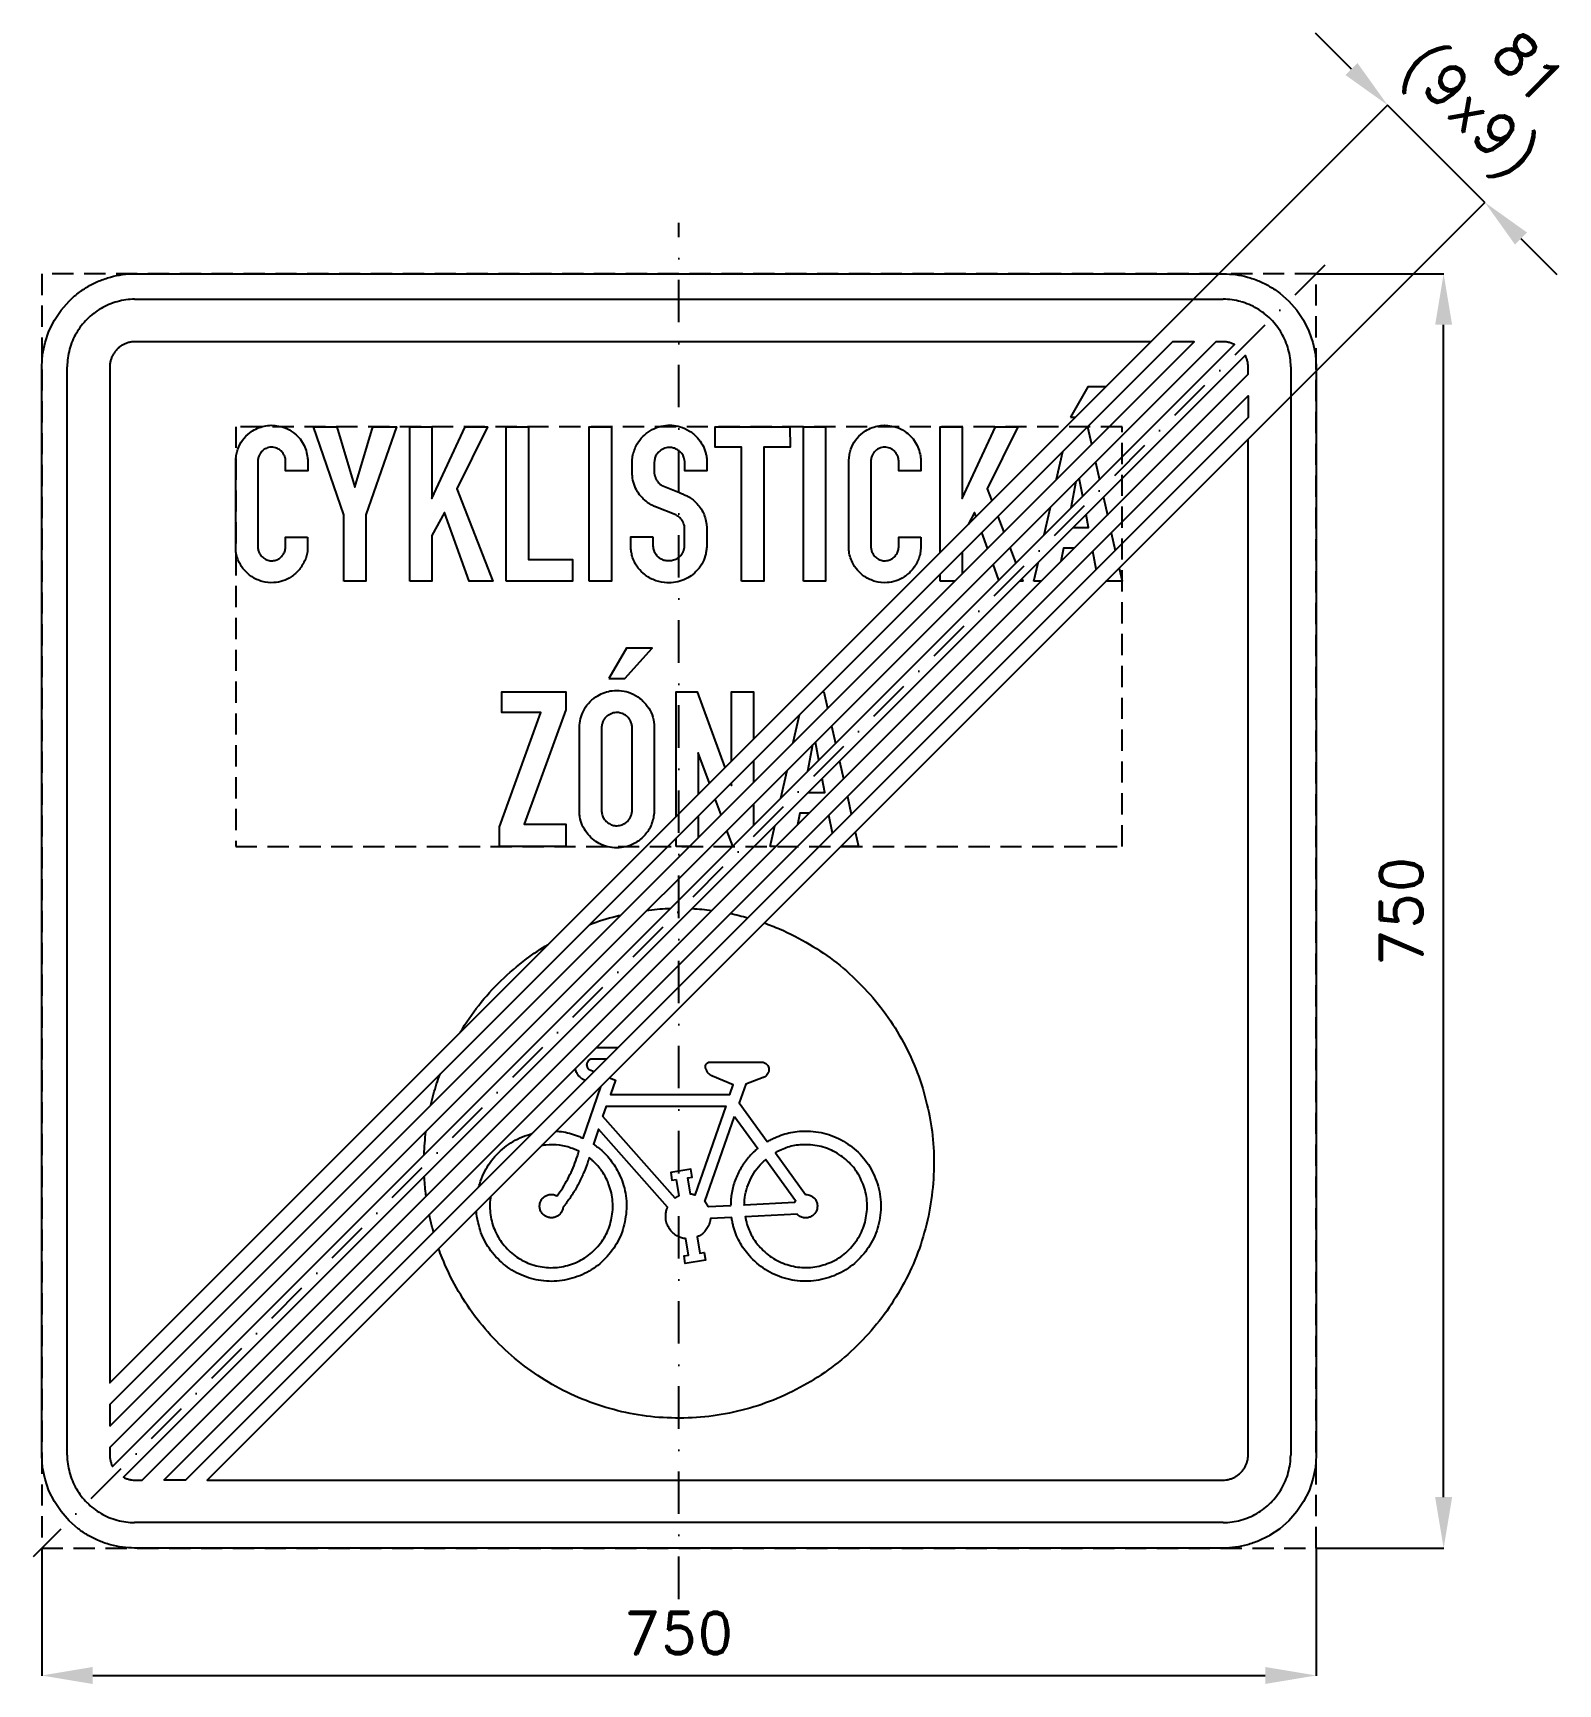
# Model space of a CAD drawing. Header units: millimetres. Extents: x -380 to 517, y -455 to 517.
import ezdxf

# ---------------------------------------------------------------- set-up
doc = ezdxf.new("R2010")
doc.units = ezdxf.units.MM
doc.header["$LTSCALE"] = 5
doc.linetypes.add('ČERCHOVANÁX2', pattern=[2, 1, -0.5, 0, -0.5])
doc.linetypes.add('ČÁRKOVANÁX2', pattern=[1.5, 1, -0.5])
doc.layers.add('Kóty', color=2, linetype='Continuous')
doc.layers.add('Značka', color=7, linetype='Continuous')
doc.styles.get("Standard").update_dxf_attribs({"font": 'romand.shx', "height": 25})
doc.dimstyles.get("Standard").update_dxf_attribs({"dimtxt": 25, "dimasz": 30, "dimexe": 0.18, "dimexo": 0.0625, "dimgap": 12.5, "dimtad": 1, "dimdec": 0, "dimzin": 0, "dimdsep": 46, "dimtxsty": 'Standard', "dimcen": 0.09, "dimadec": 0, "dimazin": 0, "dimtfac": 1, "dimtdec": 0, "dimtofl": 0, "dimtmove": 0, "dimatfit": 3, "dimfxl": 1, "dimtolj": 1, "dimtzin": 0, "dimarcsym": 0})

msp = doc.modelspace()

# ---------------------------------------------------------------- texts
at = {"layer": 'Kóty', "insert": (460.98, 553.24), "char_height": 25, "attachment_point": 1, "rotation": 315.08199}
msp.add_mtext_dynamic_manual_height_columns('\\pi46.30769;81\\P\\pi15.35531;(9x9)', width=125.9487, gutter_width=125, heights=[0], dxfattribs=at)

# ---------------------------------------------------------------- blocks, each defined once
blk = doc.blocks.new('*D0')
at = {"layer": 'Defpoints', "color": 0, "transparency": 16777216}
for p in [(-375, -375), (375, -375), (375, -450)]:
    blk.add_point(p, dxfattribs=at)
at = {"layer": 'Kóty', "color": 0, "lineweight": -2, "transparency": 16777216}
for p, q in [((-375, -375.0625), (-375, -450.18)), ((375, -375.0625), (375, -450.18)), ((-345, -450), (345, -450))]:
    blk.add_line(p, q, dxfattribs=at)
at = {"layer": 'Kóty', "color": 0, "transparency": 16777216}
for points in [[(-345, -445), (-345, -455), (-375, -450)], [(345, -445), (345, -455), (375, -450)]]:
    blk.add_solid(points, dxfattribs=at)
at = {"layer": 'Kóty', "color": 0, "transparency": 16777216, "insert": (0, -425), "char_height": 25, "attachment_point": 5}
blk.add_mtext('\\A1;750', dxfattribs=at)
blk = doc.blocks.new('*D1')
at = {"layer": 'Defpoints', "color": 0, "transparency": 16777216}
for p in [(375, 375), (450, 375), (375, -375)]:
    blk.add_point(p, dxfattribs=at)
at = {"layer": 'Kóty', "color": 0, "lineweight": -2, "transparency": 16777216}
for p, q in [((375.0625, 375), (450.18, 375)), ((450, -345), (450, 345)), ((375.0625, -375), (450.18, -375))]:
    blk.add_line(p, q, dxfattribs=at)
at = {"layer": 'Kóty', "color": 0, "transparency": 16777216}
for points in [[(445, 345), (455, 345), (450, 375)], [(445, -345), (455, -345), (450, -375)]]:
    blk.add_solid(points, dxfattribs=at)
at = {"layer": 'Kóty', "color": 0, "transparency": 16777216, "insert": (425, 0), "char_height": 25, "attachment_point": 5, "rotation": 90}
blk.add_mtext('\\A1;750', dxfattribs=at)

# ---------------------------------------------------------------- dimensions: what is measured, and where the dimension line sits
at = {"layer": 'Kóty'}
dim = msp.add_linear_dim(base=(450, 375), p1=(375, -375), p2=(375, 375), angle=90, dimstyle='Standard', dxfattribs=at)
dim.commit()
dim.dimension.update_dxf_attribs({"geometry": '*D1', "text_midpoint": (425, 0)})
dim = msp.add_linear_dim(base=(375, -450), p1=(-375, -375), p2=(375, -375), dimstyle='Standard', dxfattribs=at)
dim.commit()
dim.dimension.update_dxf_attribs({"geometry": '*D0', "text_midpoint": (0, -425)})

# ---------------------------------------------------------------- linework, layer by layer
at = {"layer": 'Kóty'}
for p, q in [((395.78, 495.49), (374.57, 516.7)), ((270.8, 328.07), (417.12, 474.4)), ((328.07, 270.8), (474.4, 417.12)), ((495.49, 395.78), (516.7, 374.57))]:
    msp.add_line(p, q, dxfattribs=at)
msp.add_lwpolyline([(474.27, 417), (417, 474.27)], dxfattribs=at)
for points in [[(399.32, 499.02), (392.25, 491.95), (417, 474.27)], [(499.02, 399.32), (491.95, 392.25), (474.27, 417)]]:
    msp.add_solid(points, dxfattribs=at)
at = {"layer": 'Značka', "color": 6, "linetype": 'ČERCHOVANÁX2', "ltscale": 5}
msp.add_line((380.17, 380.11), (-380.11, -380.17), dxfattribs=at)
at = {"layer": 'Značka', "color": 3}
for p, q in [((-320.31, 360), (-320.16, 360)), ((-320.16, 360), (-320, 360)), ((-320, 360), (320, 360)), ((320, 360), (320.16, 360)), ((320.16, 360), (320.31, 360)), ((-360, 320.16), (-360, 320.31)), ((-360, 320), (-360, 320.16)), ((-360, -320), (-360, 320)), ((360, 320.31), (360, 320.16)), ((360, 320.16), (360, 320)), ((360, 320), (360, -320)), ((-360, -320.16), (-360, -320)), ((-360, -320.31), (-360, -320.16)), ((360, -320), (360, -320.16)), ((360, -320.16), (360, -320.31)), ((-320.16, -360), (-320.31, -360)), ((-320, -360), (-320.16, -360)), ((320, -360), (-320, -360)), ((320.16, -360), (320, -360)), ((320.31, -360), (320.16, -360))]:
    msp.add_line(p, q, dxfattribs=at)
at = {"layer": 'Značka', "color": 6, "linetype": 'ČERCHOVANÁX2', "ltscale": 5}
msp.add_lwpolyline([(0, -405), (0, 405)], dxfattribs=at)
at = {"layer": 'Značka', "color": 3}
for points in [[(-320, -375), (-320.22, -375), (-320.43, -375, -0.032177), (-327.53, -374.5, -0.035432), (-334.51, -373.05, -0.036231), (-341.26, -370.77, -0.034387), (-347.62, -367.56, -0.03373), (-353.55, -363.61), (-358.89, -358.89), (-363.61, -353.55), (-367.56, -347.62), (-370.75, -341.26), (-373.05, -334.51), (-374.52, -327.53), (-375, -320.43), (-375, -320.22), (-375, -320), (-375, 320), (-375, 320.22), (-375, 320.43), (-374.5, 327.53), (-373.05, 334.51), (-370.77, 341.26), (-367.56, 347.62), (-363.61, 353.55), (-358.89, 358.89, -0.03416), (-353.55, 363.61, -0.034204), (-347.62, 367.56, -0.03407), (-341.26, 370.75, -0.033398), (-334.51, 373.05, -0.034117), (-327.53, 374.53, -0.036743), (-320.43, 375), (-320.22, 375), (-320, 375), (320, 375), (320.22, 375), (320.43, 375, -0.032185), (327.53, 374.5, -0.035434), (334.51, 373.05, -0.036239), (341.26, 370.77, -0.034384), (347.62, 367.56, -0.033737), (353.55, 363.61), (358.89, 358.89), (363.61, 353.55), (367.56, 347.62), (370.75, 341.26), (373.05, 334.51), (374.52, 327.53), (375, 320.43), (375, 320.22), (375, 320), (375, -320), (375, -320.22), (375, -320.43), (374.5, -327.53), (373.05, -334.51), (370.77, -341.26), (367.56, -347.62), (363.61, -353.55), (358.89, -358.89), (353.55, -363.61), (347.62, -367.56, -0.034074), (341.26, -370.75, -0.033398), (334.51, -373.05, -0.034121), (327.53, -374.52, -0.036746), (320.43, -375), (320.22, -375), (320, -375), (-320, -375)], [(-218.53, 219.96), (-218.53, 213.66), (-218.52, 213.36), (-218.52, 213.05, -0.058395), (-218.92, 209.83, -0.04352), (-219.97, 206.71, -0.074594), (-223.33, 201.03, -0.081624), (-228.23, 196.66, -0.069971), (-233.04, 194.25, -0.069174), (-238.33, 193.24, -0.086255), (-245.26, 193.92, -0.086656), (-251.55, 196.88, -0.070136), (-255.72, 200.51, -0.067916), (-258.73, 205.13, -0.047371), (-260.1, 208.62, -0.050891), (-260.76, 212.29), (-260.79, 212.74), (-260.82, 213.19), (-260.82, 265.1), (-260.8, 265.39), (-260.78, 265.68, -0.02564), (-260.36, 268.77, -0.037676), (-259.55, 271.8, -0.07824), (-256.84, 277.11, -0.077449), (-252.62, 281.37, -0.055464), (-249.05, 283.63, -0.051639), (-245.09, 285.08, -0.050433), (-240.94, 285.77, -0.052933), (-236.74, 285.6, -0.06598), (-231.65, 284.24, -0.064102), (-227.06, 281.63, -0.055946), (-223.7, 278.62, -0.058597), (-221.13, 274.94, -0.054984), (-219.41, 270.94, -0.050286), (-218.58, 266.68), (-218.53, 266.2), (-218.48, 265.72), (-218.48, 259.03), (-231.48, 259.03), (-231.48, 265.14), (-231.5, 265.52, 0.010744), (-231.54, 265.89, 0.065469), (-232.02, 267.68, 0.058071), (-232.93, 269.31, 0.075686), (-234.6, 271.14, 0.08205), (-236.75, 272.36, 0.103145), (-239.88, 272.94, 0.106124), (-242.98, 272.21, 0.080076), (-244.95, 270.98, 0.074147), (-246.44, 269.23, 0.056539), (-247.28, 267.57, 0.053196), (-247.74, 265.78, 0.007479), (-247.79, 265.43), (-247.84, 265.08), (-247.84, 214.41), (-247.82, 214.1), (-247.8, 213.79, 0.059865), (-247.38, 211.78, 0.064006), (-246.48, 209.93, 0.083803), (-244.77, 207.93, 0.087799), (-242.49, 206.63, 0.089764), (-239.87, 206.09, 0.089114), (-237.23, 206.48, 0.078265), (-235.12, 207.5, 0.073524), (-233.41, 209.11, 0.068922), (-232.2, 211.04, 0.069944), (-231.56, 213.21, 0.008136), (-231.51, 213.55), (-231.47, 213.88), (-231.47, 219.96), (-218.53, 219.96)], [(-15.35, 220.1), (-15.35, 215.2), (-15.34, 214.96), (-15.32, 214.73, 0.067839), (-14.76, 212.09, 0.080268), (-13.46, 209.73, 0.070822), (-11.91, 208.1, 0.06848), (-10, 206.96, 0.072225), (-7.58, 206.27, 0.059819), (-5.03, 206.23, 0.062313), (-2.5, 206.74, 0.080555), (-0.24, 207.92, 0.082217), (1.59, 209.74, 0.072872), (2.79, 212.04, 0.024106), (3.05, 212.84, 0.024244), (3.24, 213.66, 0.007534), (3.29, 214.01), (3.34, 214.35), (3.34, 225), (3.34, 225.39, 0.012192), (3.32, 225.77, 0.0575), (3.03, 227.32, 0.041293), (2.43, 228.79, 0.041758), (1.61, 230.21, 0.055544), (0.54, 231.44, 0.037058), (-0.28, 232.11, 0.031309), (-1.18, 232.67, 0.008655), (-1.55, 232.86), (-1.93, 233.04), (-13.81, 237.83), (-14.09, 237.94), (-14.38, 238.05, -0.037025), (-16.49, 239.09, -0.028658), (-18.47, 240.41, -0.04762), (-21.72, 243.27, -0.053381), (-24.34, 246.73, -0.061657), (-26.44, 251.17, -0.062525), (-27.4, 255.96), (-27.43, 256.35), (-27.47, 256.74), (-27.47, 264.52), (-27.46, 265.16, -0.007998), (-27.44, 265.8, -0.052118), (-26.89, 269.2, -0.041817), (-25.71, 272.48, -0.059291), (-23.04, 277.12, -0.064888), (-19.32, 280.95, -0.070469), (-14.47, 284, -0.069026), (-8.95, 285.6, -0.059157), (-4.11, 285.86, -0.059494), (0.65, 284.99, -0.073684), (6.26, 282.43, -0.072354), (10.92, 278.36, -0.05872), (13.8, 274.35, -0.059705), (15.65, 269.8, -0.025327), (16.13, 267.83, -0.025631), (16.4, 265.82), (16.44, 265.38), (16.47, 264.94), (16.47, 259.03), (3.46, 259.03), (3.46, 263.95), (3.44, 264.2), (3.41, 264.46, 0.026949), (3.15, 266.04, 0.049636), (2.65, 267.55, 0.084181), (1.34, 269.62, 0.070669), (-0.55, 271.22, 0.066962), (-2.69, 272.28, 0.070667), (-5.02, 272.72, 0.096873), (-8.34, 272.32, 0.097771), (-11.3, 270.68, 0.080392), (-13.1, 268.75, 0.0883), (-14.16, 266.39, 0.027244), (-14.35, 265.5, 0.01392), (-14.47, 264.59), (-14.5, 264.32), (-14.53, 264.04), (-14.53, 258.18), (-14.51, 257.95), (-14.49, 257.72, 0.04356), (-14.16, 255.96, 0.048674), (-13.52, 254.28, 0.04846), (-12.67, 252.83, 0.049306), (-11.55, 251.57, 0.030235), (-10.83, 250.95, 0.034762), (-10.04, 250.44, 0.009664), (-9.76, 250.28), (-9.46, 250.14), (0.39, 246.18), (0.71, 246.03), (1.02, 245.89, 0.007022), (3.15, 244.97, -0.023412), (5.24, 243.99, -0.04641), (7.82, 242.34, -0.037082), (10.12, 240.26, -0.042541), (12.53, 237.36, -0.047681), (14.38, 234.1, -0.047349), (15.67, 230.49, -0.041078), (16.31, 226.71), (16.34, 226.41), (16.37, 226.11), (16.37, 214.56), (16.34, 214.31), (16.32, 214.07, -0.015256), (16, 211.51, -0.028871), (15.46, 208.99, -0.069935), (13.38, 204.02, -0.066409), (10.03, 199.75, -0.060061), (6.21, 196.62, -0.058509), (1.78, 194.47, -0.060313), (-3.28, 193.26, -0.058899), (-8.5, 193.27, -0.077487), (-15.19, 194.98, -0.082892), (-21.01, 198.7, -0.070865), (-24.81, 202.95, -0.07271), (-27.24, 208.05, -0.034908), (-27.96, 210.86, -0.026616), (-28.34, 213.73), (-28.36, 214.02), (-28.39, 214.32), (-28.39, 220.1), (-15.35, 220.1)], [(142.25, 219.96), (142.25, 213.66), (142.26, 213.36), (142.26, 213.05, -0.058395), (141.86, 209.83, -0.04352), (140.81, 206.71, -0.074594), (137.45, 201.03, -0.081624), (132.54, 196.66, -0.069971), (127.74, 194.25, -0.069174), (122.45, 193.24, -0.086255), (115.52, 193.92, -0.086656), (109.22, 196.88, -0.070136), (105.06, 200.51, -0.067916), (102.05, 205.13, -0.047371), (100.68, 208.62, -0.050891), (100.02, 212.29), (99.98, 212.74), (99.95, 213.19), (99.95, 265.1), (99.98, 265.39), (100, 265.68, -0.02564), (100.42, 268.77, -0.037676), (101.22, 271.8, -0.07824), (103.94, 277.11, -0.077449), (108.15, 281.37, -0.055464), (111.73, 283.63, -0.051639), (115.69, 285.08, -0.050433), (119.84, 285.77, -0.052933), (124.04, 285.6, -0.06598), (129.13, 284.24, -0.064102), (133.72, 281.63, -0.055946), (137.07, 278.62, -0.058597), (139.65, 274.94, -0.054984), (141.36, 270.94, -0.050286), (142.2, 266.68), (142.25, 266.2), (142.3, 265.72), (142.3, 259.03), (129.3, 259.03), (129.3, 265.14), (129.27, 265.52, 0.010744), (129.23, 265.89, 0.065469), (128.76, 267.68, 0.058071), (127.85, 269.31, 0.075686), (126.18, 271.14, 0.08205), (124.03, 272.36, 0.103145), (120.89, 272.94, 0.106124), (117.79, 272.21, 0.080076), (115.83, 270.98, 0.074147), (114.33, 269.23, 0.056539), (113.49, 267.57, 0.053196), (113.03, 265.78, 0.007479), (112.98, 265.43), (112.94, 265.08), (112.94, 214.41), (112.96, 214.1), (112.98, 213.79, 0.059865), (113.39, 211.78, 0.064006), (114.3, 209.93, 0.083803), (116.01, 207.93, 0.087799), (118.29, 206.63, 0.089764), (120.91, 206.09, 0.089114), (123.55, 206.48, 0.078265), (125.65, 207.5, 0.073524), (127.37, 209.11, 0.068922), (128.58, 211.04, 0.069944), (129.22, 213.21, 0.008136), (129.27, 213.55), (129.31, 213.88), (129.31, 219.96), (142.25, 219.96)], [(-58.59, 108.61), (-58.56, 108.98), (-58.53, 109.36, -0.051733), (-57.62, 114.16, -0.060089), (-55.67, 118.65, -0.071623), (-52.29, 123.2, -0.067964), (-47.79, 126.66, -0.054468), (-43.69, 128.6, -0.054174), (-39.27, 129.61, -0.065511), (-33.71, 129.63, -0.06822), (-28.35, 128.2, -0.076783), (-22.94, 125.07, -0.070462), (-18.62, 120.46, -0.068132), (-15.76, 115.33, -0.084708), (-14.57, 109.69), (-14.55, 109.31), (-14.54, 108.93), (-14.54, 58.41), (-14.57, 58), (-14.61, 57.59, -0.037757), (-15.3, 53.71, -0.046576), (-16.63, 49.98, -0.086539), (-20.57, 44.02, -0.087936), (-26.3, 39.73, -0.067419), (-31.25, 37.79, -0.062799), (-36.53, 37.18, -0.062156), (-41.89, 37.77, -0.066089), (-46.9, 39.69, -0.060309), (-50.91, 42.4, -0.055632), (-54.22, 45.99, -0.060039), (-56.87, 50.45, -0.070804), (-58.27, 55.38, -0.015083), (-58.43, 56.61, -0.007369), (-58.54, 57.85), (-58.56, 58.19), (-58.59, 58.52), (-58.59, 108.61)], [(-45.56, 107.91), (-45.56, 59.21), (-45.54, 58.89), (-45.5, 58.57, 0.058221), (-44.95, 56.05, 0.076978), (-43.74, 53.76, 0.089876), (-41.76, 51.75, 0.086069), (-39.2, 50.53, 0.08551), (-36.38, 50.14, 0.083498), (-33.6, 50.69, 0.074202), (-31.34, 51.87, 0.073683), (-29.52, 53.64, 0.055029), (-28.5, 55.25, 0.05284), (-27.85, 57.03, 0.024347), (-27.67, 57.83, 0.028182), (-27.58, 58.64, 0.00831), (-27.57, 58.93), (-27.56, 59.23), (-27.56, 108.04), (-27.59, 108.38), (-27.62, 108.71, 0.056566), (-28.08, 110.79, 0.065536), (-29.03, 112.71, 0.089016), (-30.94, 114.82, 0.083857), (-33.48, 116.17, 0.086281), (-36.4, 116.74, 0.086475), (-39.33, 116.29, 0.07759), (-41.71, 115.15, 0.081786), (-43.61, 113.35, 0.055709), (-44.58, 111.81, 0.047237), (-45.21, 110.11, 0.022196), (-45.41, 109.29, 0.025938), (-45.52, 108.46), (-45.55, 108.18), (-45.56, 107.91)]]:
    msp.add_lwpolyline(points, format="xyb", dxfattribs=at)
at = {"layer": 'Značka', "color": 6, "linetype": 'ČÁRKOVANÁX2', "ltscale": 2.5}
for points in [[(-375, -375), (375, -375), (375, 375), (-375, 375)], [(-260.82, 38), (260.82, 38), (260.82, 285), (-260.82, 285)]]:
    msp.add_lwpolyline(points, close=True, dxfattribs=at)
at = {"layer": 'Značka', "color": 3}
for points in [[(-335, -320.12, 0.032177), (-334.86, -322.05, 0.035441), (-334.47, -323.96, 0.036268), (-333.85, -325.8, 0.022361), (-333.3, -326.94), (326.94, 333.3, 0.022081), (325.8, 333.84, 0.033375), (323.96, 334.47, 0.034152), (322.05, 334.87, 0.036782), (320.12, 335), (320.06, 335), (320, 335), (315.91, 335), (-335, -315.91), (-335, -320), (-335, -320.06)], [(-320.06, 335), (-320.12, 335), (-322.05, 334.86, 0.035395), (-323.96, 334.47, 0.036252), (-325.8, 333.85, 0.034424), (-327.53, 332.97, 0.033719), (-329.15, 331.89, 0.034079), (-330.61, 330.61, 0.034203), (-331.89, 329.15, 0.03424), (-332.97, 327.53, 0.034036), (-333.84, 325.8, 0.033414), (-334.47, 323.96, 0.034135), (-334.87, 322.05, 0.036746), (-335, 320.12), (-335, 320.06), (-335, 320), (-335, -277.72), (277.72, 335), (-320, 335)], [(335, 320.12, 0.032207), (334.86, 322.05, 0.035399), (334.47, 323.96, 0.036246), (333.85, 325.8, 0.022358), (333.3, 326.94), (-326.94, -333.3, 0.022094), (-325.8, -333.84, 0.033411), (-323.96, -334.47, 0.034127), (-322.05, -334.87, 0.036745), (-320.12, -335), (-320.06, -335), (-320, -335), (-315.91, -335), (335, 315.91), (335, 320), (335, 320.06)], [(320.12, -335, 0.032174), (322.05, -334.86, 0.035445), (323.96, -334.47, 0.036262), (325.8, -333.85, 0.034405), (327.53, -332.97, 0.03371), (329.15, -331.89, 0.034093), (330.61, -330.61, 0.034186), (331.89, -329.15, 0.034242), (332.97, -327.53, 0.034026), (333.84, -325.8, 0.033372), (334.47, -323.96, 0.034144), (334.87, -322.05, 0.03678), (335, -320.12), (335, -320.06), (335, -320), (335, 277.72), (-277.72, -335), (320, -335), (320.06, -335)]]:
    msp.add_lwpolyline(points, format="xyb", close=True, dxfattribs=at)
for points in [[(-335, -303.18), (303.18, 335), (290.45, 335), (-335, -290.45)], [(-303.18, -335), (335, 303.18), (335, 290.45), (-290.45, -335)]]:
    msp.add_lwpolyline(points, close=True, dxfattribs=at)
for points in [[(251.22, 308.49), (240.7, 308.49), (230.4, 290.55)], [(-197.25, 194), (-197.22, 233.04), (-215.06, 285.01), (-201.25, 285.01), (-190.66, 249.36), (-180.1, 285.01), (-166.31, 285.01), (-184.18, 233.04), (-184.17, 194), (-197.25, 194)], [(-158.34, 194.01), (-158.34, 285), (-145.35, 285), (-145.35, 242.83), (-125.75, 285), (-112.66, 285), (-130.71, 248.45), (-109.56, 194.01), (-123.43, 194.01), (-138.03, 234.56), (-145.35, 220.89), (-145.35, 194.01), (-158.34, 194.01)], [(-101.6, 194), (-101.6, 285), (-88.6, 285), (-88.6, 206.9), (-62.6, 206.9), (-62.6, 194), (-101.6, 194)], [(-52.74, 194), (-52.74, 285), (-39.76, 285), (-39.76, 194), (-52.74, 194)], [(36.89, 194), (36.89, 272.86), (21.4, 272.86), (21.4, 285), (65.35, 285), (65.36, 272.86), (49.9, 272.86), (49.9, 194), (36.89, 194)], [(73.33, 194), (73.33, 285), (86.3, 285), (86.3, 194), (73.33, 194)], [(153.67, 210.95), (153.67, 285), (166.67, 285), (166.67, 242.83), (186.27, 285), (199.36, 285), (181.3, 248.45), (184.06, 241.34)], [(230.4, 290.55), (233.27, 290.55)], [(240.46, 285.01), (240.47, 285.01), (242.8, 274.62)], [(222.21, 254.03), (225.83, 270.38)], [(245.12, 264.21), (247.45, 253.81)], [(233.61, 252.7), (230.7, 237.06)], [(237.59, 243.95), (235.57, 254.66)], [(249.77, 243.41), (252.1, 233.01)], [(174.86, 232.13), (173.99, 234.56), (170.18, 227.46)], [(214.96, 221.32), (218.58, 237.67)], [(232.06, 225.7), (241.02, 225.7), (239.6, 233.24)], [(187.63, 232.17), (191.19, 223.01)], [(181.6, 213.42), (178.23, 222.78)], [(194.75, 213.84), (198.31, 204.67)], [(254.43, 222.61), (256.75, 212.21)], [(166.67, 211.22), (166.67, 198.49)], [(188.34, 194.7), (184.97, 204.06)], [(208.9, 194), (211.33, 204.96)], [(232.57, 213.48), (226.27, 213.48), (224.81, 205.72)], [(245.62, 201.07), (243.55, 211.73)], [(153.67, 194.01), (153.67, 198.22)], [(201.87, 195.51), (202.45, 194.01), (200.37, 194.01)], [(259.08, 201.8), (260.82, 194), (251.28, 194)], [(162.19, 194.01), (153.67, 194.01)], [(213.09, 194), (208.9, 194)], [(-41.2, 136.75), (-31.85, 136.75), (-15.76, 154.69), (-30.9, 154.69), (-41.2, 136.75)], [(-105.64, 38), (-105.64, 49.49), (-81.32, 116.78), (-104.16, 116.78), (-104.16, 129.01), (-66.56, 129.01), (-66.56, 118.44), (-91.05, 51.06), (-66.56, 51.06), (-66.56, 38), (-105.64, 38)], [(-1.64, 55.63), (-1.64, 129), (10.68, 129), (27.04, 84.32)], [(30.9, 88.17), (30.9, 129), (43.86, 129), (43.86, 101.13)], [(84.46, 129.01), (85.29, 129.01), (87.46, 119.28)], [(67.26, 99.08), (70.88, 115.43)], [(89.79, 108.88), (92.12, 98.48)], [(78.61, 97.7), (75.7, 82.07)], [(82.27, 88.64), (80.26, 99.35)], [(17.95, 75.22), (11.34, 93.09), (11.34, 68.62)], [(43.86, 88.4), (43.86, 75.68)], [(94.44, 88.08), (96.77, 77.68)], [(60, 66.37), (63.63, 82.72)], [(76.06, 69.7), (85.84, 69.7), (84.29, 77.93)], [(30.45, 75), (30.9, 73.79), (30.9, 75.45)], [(24.82, 56.64), (21.38, 65.93)], [(43.86, 62.95), (43.86, 50.22)], [(99.09, 67.27), (101.42, 56.87)], [(11.34, 55.89), (11.34, 43.16)], [(53.71, 38), (56.38, 50.01)], [(76.57, 57.48), (71.09, 57.48), (69.82, 50.73)], [(90.3, 45.75), (88.23, 56.41)], [(-1.64, 38), (-1.64, 42.9)], [(31.68, 38.05), (28.25, 47.34)], [(103.75, 46.47), (105.64, 38), (95.28, 38)], [(6.18, 38), (-1.64, 38)], [(57.09, 38), (53.71, 38)]]:
    msp.add_lwpolyline(points, dxfattribs=at)
at = {"layer": 'Značka', "color": 5}
for points in [[(-18.7, 0.4, -0.001868), (-17.64, 0.52, -0.022372), (-4.91, 1.46, -0.022372)], [(7.7, 1.33, -0.020579), (19.4, 0.31, -0.020579)], [(-52.45, -7.9, -0.028482), (-36.92, -3.12, -0.004792), (-34.27, -2.45, -0.004792)], [(30.28, -1.54, -0.018413), (40.48, -4.06, -0.018413)], [(50.18, -7.09, -0.017025), (59.24, -10.62, -0.034417), (76.69, -19.59, -0.034418), (92.9, -30.65, -0.034406), (107.45, -43.83, -0.034414), (120.24, -58.71, -0.034487), (130.87, -75.21, -0.034419), (139.37, -92.89, -0.034076), (145.38, -111.58, -0.032791), (148.93, -129.91, -0.034265), (150, -148.5)], [(-128.67, -71.39, -0.033573), (-117.85, -55.6, -0.034417), (-104.67, -41.05, -0.034417), (-89.79, -28.26, -0.026844), (-77.04, -19.77, -0.026844)], [(-42.65, -87.2), (-51.26, -87.2), (-51.42, -87.22), (-51.58, -87.25, 0.051726), (-52.21, -87.43, 0.05185), (-52.79, -87.74, 0.064517), (-53.42, -88.27, 0.064469), (-53.89, -88.94, 0.064338), (-54.2, -89.7, 0.064214), (-54.31, -90.51, 0.063867), (-54.22, -91.33, 0.062688), (-53.94, -92.1, 0.051901), (-53.59, -92.66, 0.056601), (-53.14, -93.13), (-53.01, -93.23), (-52.88, -93.33), (-49.97, -94.52)], [(-146.08, -114.26, -0.011729), (-144.37, -107.78, -0.021622), (-140.59, -96.04)], [(49.1, -88.93), (49.32, -88.98), (49.53, -89.03, -0.050674), (50.35, -89.33, -0.050922), (51.09, -89.79, -0.06328), (51.89, -90.54, -0.062196), (52.47, -91.47, -0.063017), (52.84, -92.5, -0.067125), (52.93, -93.59, -0.086845), (52.62, -95.04, -0.072595), (51.88, -96.35, -0.058175), (51.06, -97.23, -0.065834), (50.06, -97.88, -0.01327), (49.79, -98.01, -0.004415), (49.52, -98.12), (39.36, -101.99), (35.53, -113), (52, -135.81, -0.003881), (54.2, -134.62, -0.01164), (56.43, -133.5, -0.060218), (65.89, -130.39, -0.060611), (75.89, -129.62, -0.07532), (88.19, -131.64, -0.075262), (99.37, -137.2, -0.075145), (108.66, -145.52, -0.074694), (115.11, -156.2, -0.074518), (118.48, -168.21, -0.07459), (118.2, -180.68, -0.074573), (114.6, -192.63, -0.07453), (107.67, -203, -0.074566), (98.23, -211.15, -0.074572), (86.81, -216.18, -0.074518), (74.46, -217.99, -0.074745), (62.14, -216.12, -0.074612), (50.77, -211.01, -0.073239), (41.35, -202.82, -0.060571), (35.54, -194.62, -0.065919), (31.98, -185.34, -0.013247), (31.42, -182.9, -0.004417), (30.94, -180.45), (18.52, -181.07, -0.003624), (18.43, -181.76, -0.010879), (18.32, -182.44, -0.056133), (17.5, -185.08, -0.055073), (16.11, -187.49, -0.056709), (14.29, -189.6, -0.062304), (12.04, -191.21, -0.01253), (11.43, -191.53, -0.004179), (10.81, -191.84), (12.37, -201.52), (14.91, -201.11), (15.64, -205.64), (3.75, -207.56), (3.02, -203.03), (5.57, -202.62), (4.01, -192.93), (3.4, -192.85, -0.009643), (2.78, -192.75, -0.050327), (0.4, -192.04, -0.05041), (-1.8, -190.87, -0.062708), (-4.2, -188.9, -0.062939), (-6.04, -186.39, -0.062616), (-7.28, -183.55, -0.061036), (-7.78, -180.48, -0.050426), (-7.7, -177.98, -0.055092), (-7.1, -175.57, -0.010985), (-6.88, -174.99, -0.003662), (-6.64, -174.41), (-47.25, -128.55), (-50.23, -137.29, -0.003813), (-48.26, -138.76, -0.011436), (-46.33, -140.28, -0.059214), (-39.6, -147.39, -0.059571), (-34.7, -155.94, -0.074038), (-31.25, -167.7, -0.073983), (-31.36, -179.97, -0.073865), (-34.66, -191.79, -0.073427), (-41.23, -202.14, -0.073251), (-50.28, -210.42, -0.073312), (-61.32, -215.75, -0.073308), (-73.38, -217.99, -0.073285), (-85.57, -216.68, -0.073287), (-97, -212.22, -0.073298), (-106.65, -204.66, -0.073282), (-113.99, -194.83, -0.073262), (-118.2, -183.31, -0.041054), (-119.22, -176.5, -0.041054)], [(-55.25, -99.79), (-56.41, -99.32), (-56.83, -99.03, -0.010048), (-57.24, -98.74, -0.052327), (-58.72, -97.36, -0.052465), (-59.89, -95.7, -0.06528), (-60.89, -93.37, -0.013976), (-61.02, -92.84)], [(-40.93, -98.21), (-37.41, -99.65), (-40.29, -108.11), (29.94, -108.11), (31.97, -102.28), (19.82, -97.25), (19.53, -97.12, -0.009494), (19.25, -96.99, -0.047482), (18.2, -96.32, -0.041485), (17.28, -95.47, -0.057978), (16.32, -94.22, -0.081427), (15.74, -92.77, -0.056687), (15.62, -91.92, -0.073948), (15.72, -91.08, -0.07846), (16.05, -90.3, -0.073316), (16.61, -89.65, -0.06056), (17.17, -89.25, -0.066457), (17.8, -89, -0.013337), (17.96, -88.97), (18.13, -88.93), (49.1, -88.93)], [(-72.34, -129.61, -0.011677), (-70.4, -129.76, -0.064817), (-60.88, -131.98, -0.013013), (-58.58, -132.86, -0.004339), (-56.32, -133.82), (-46.01, -103.57), (-46.21, -103.49)], [(-1.58, -158.11), (-0.03, -167.79), (-0.14, -167.84), (-0.26, -167.9, 0.01025), (-0.71, -168.12, 0.009883), (-1.15, -168.36, 0.010253), (-1.58, -168.62, 0.011368), (-2, -168.89), (-2.11, -168.97), (-2.21, -169.04), (-44.7, -121.05), (-42.64, -115), (27.54, -115), (9.33, -167.23), (9.21, -167.19), (9.08, -167.15, 0.010689), (8.57, -167.02, 0.010307), (8.06, -166.9, 0.010693), (7.55, -166.8, 0.011856), (7.03, -166.73), (6.9, -166.71), (6.77, -166.7), (5.21, -157.02), (7.76, -156.61), (7.03, -152.08), (-4.86, -153.99), (-4.13, -158.52), (-1.58, -158.11)], [(32.76, -120.93), (46.38, -139.78, 0.003002), (44.94, -141.06, 0.009008), (43.52, -142.37, 0.046722), (38.52, -148.22, 0.045586), (34.65, -154.91, 0.04705), (31.9, -162.15, 0.051844), (30.62, -169.73, 0.010352), (30.5, -171.66, 0.003452), (30.43, -173.58), (17.34, -174.24), (17.26, -174.07), (17.18, -173.9, 0.015395), (16.82, -173.23, 0.014855), (16.42, -172.59, 0.015406), (15.99, -171.97, 0.017075), (15.52, -171.37), (15.4, -171.23), (15.28, -171.09), (32.76, -120.93)], [(-149.94, -143.57, -0.024205), (-148.89, -129.8)], [(-117.76, -162.31, -0.020092), (-116.72, -159.09, -0.073253), (-111.14, -148.16, -0.073483), (-102.66, -139.31, -0.073339), (-92.16, -133, -0.034577), (-86.56, -131.1)], [(-110.82, -168.1, 0.015699), (-111.1, -170.24, 0.072836), (-110.64, -180.2, 0.072833), (-107.59, -189.69, 0.072809), (-101.97, -197.92, 0.072812), (-94.39, -204.4, 0.072822), (-85.28, -208.45, 0.072806), (-75.43, -209.98, 0.072787), (-65.55, -208.64, 0.072822), (-56.37, -204.77, 0.072823), (-48.66, -198.44, 0.072778), (-42.88, -190.31, 0.073009), (-39.66, -180.88, 0.072862), (-39.01, -170.95, 0.071512), (-41.21, -161.21, 0.059153), (-44.74, -154, 0.064403), (-49.86, -147.92, 0.012926), (-51.34, -146.58, 0.00431), (-52.87, -145.3, -0.001297), (-53.38, -146.88, -0.003891), (-53.9, -148.45, -0.020345), (-56.29, -154.64, -0.019651), (-59.17, -160.63, -0.020372), (-62.45, -166.4, -0.022566), (-66.22, -171.87, -0.004451), (-67.22, -173.19, -0.001484), (-68.24, -174.5)], [(-68.24, -174.5), (-68.3, -174.89, -0.011677), (-68.37, -175.27, -0.060397), (-68.87, -176.74, -0.060797), (-69.72, -178.06, -0.07555), (-71.13, -179.41, -0.075491), (-72.88, -180.27, -0.075374), (-74.79, -180.64, -0.074921), (-76.73, -180.43, -0.074745), (-78.54, -179.71, -0.074817), (-80.07, -178.5, -0.0748), (-81.21, -176.91, -0.074757), (-81.84, -175.07, -0.074794), (-81.95, -173.12, -0.0748), (-81.48, -171.23, -0.074744), (-80.53, -169.53, -0.074972), (-79.12, -168.18, -0.07484), (-77.4, -167.26, -0.073464), (-75.49, -166.88, -0.060756), (-73.92, -166.95, -0.066117), (-72.43, -167.4, -0.013288), (-72.08, -167.57), (-71.73, -167.74, 0.001245), (-70.87, -166.55, 0.003737), (-70.03, -165.35, 0.019543), (-66.88, -160.39, 0.018873), (-64.13, -155.19, 0.019567), (-61.72, -149.83, 0.021677), (-59.77, -144.29, 0.004275), (-59.34, -142.89, 0.001425), (-58.93, -141.48, 0.003787), (-60.75, -140.66, 0.011359), (-62.59, -139.89, 0.058837), (-70.3, -137.93, 0.059181), (-78.31, -137.81, 0.018427), (-80.81, -138.08, 0.018427)], [(74.46, -166.91), (74.85, -166.92, -0.011672), (75.24, -166.94, -0.060371), (76.77, -167.25, -0.060767), (78.18, -167.92, -0.075517), (79.69, -169.15, -0.075468), (80.77, -170.77, -0.075338), (81.39, -172.63, -0.074866), (81.43, -174.57, -0.074723), (80.95, -176.46, -0.074792), (79.93, -178.13, -0.074735), (78.51, -179.46, -0.074941), (76.76, -180.32, -0.074807), (74.85, -180.68, -0.073432), (72.91, -180.46, -0.060728), (71.43, -179.93, -0.066088), (70.15, -179.05, -0.013283), (69.86, -178.79), (69.58, -178.51), (39.01, -180.04, 0.003847), (39.45, -182.02, 0.011539), (39.94, -183.99, 0.059723), (43.03, -191.45, 0.060098), (47.83, -198.02, 0.074689), (55.56, -204.56, 0.074632), (64.87, -208.55, 0.074514), (74.89, -209.95, 0.074068), (84.89, -208.38, 0.073894), (94.12, -204.23, 0.073965), (101.75, -197.58, 0.073948), (107.35, -189.14, 0.073906), (110.26, -179.45, 0.073942), (110.51, -169.34, 0.073946), (107.82, -159.58, 0.073894), (102.64, -150.88, 0.074123), (95.17, -144.06, 0.073985), (86.16, -139.47, 0.07262), (76.19, -137.66, 0.060063), (68.05, -138.12, 0.065377), (60.36, -140.55, 0.013132), (58.52, -141.42, 0.004378), (56.72, -142.35), (74.46, -166.91)], [(150, -148.5), (150, -149.48), (149.99, -150.46, -0.032167), (148.49, -170.02, -0.035723), (144.37, -189.22, -0.036666), (137.93, -207.76, -0.034754), (128.91, -225.19, -0.034039), (117.84, -241.4, -0.034453), (104.67, -255.95, -0.034561), (89.79, -268.74, -0.034427), (73.29, -279.37, -0.034389), (55.61, -287.88, -0.034418), (36.92, -293.88, -0.034423), (17.64, -297.52, -0.034417), (-1.96, -298.49, -0.034416), (-21.53, -297.01, -0.034417), (-40.72, -292.87, -0.034417), (-59.24, -286.38, -0.034417), (-76.69, -277.41, -0.034417), (-92.9, -266.35, -0.034417), (-107.45, -253.17, -0.034417), (-120.24, -238.29, -0.034417), (-130.87, -221.79, -0.034417), (-139.38, -204.11, -0.010135), (-141.42, -198.69, -0.010135)], [(68.55, -170.49), (68.52, -170.54), (68.49, -170.6, 0.010337), (68.37, -170.84, 0.009967), (68.26, -171.08, 0.010341), (68.16, -171.33, 0.011465), (68.07, -171.57), (68.05, -171.64), (68.03, -171.7), (38.47, -173.18, -0.002908), (38.54, -171.65, -0.008727), (38.64, -170.13, -0.045291), (39.74, -164.13, -0.044156), (41.89, -158.39, -0.045589), (44.91, -153.04, -0.050254), (48.86, -148.39, -0.010025), (49.96, -147.34, -0.003343), (51.09, -146.31), (68.55, -170.49)], [(-148.81, -167.9, -0.003105), (-149.02, -166.14, -0.017449), (-149.85, -156.21)], [(-144.45, -189, -0.006475), (-145.38, -185.42, -0.011971), (-146.95, -178.77)]]:
    msp.add_lwpolyline(points, format="xyb", dxfattribs=at)
msp.add_lwpolyline([(-48.5, -80.32), (-35.77, -80.32)], dxfattribs=at)
at = {"layer": 'Značka', "color": 3}
for centre, radius, start, end in [((-320.17, 321.96), 38.06, 98.01068, 105.82941), ((-320.55, 324.75), 35.25, 89.61498, 98.03159), ((320.09, 319.73), 40.27, 82.30464, 89.67708), ((320.58, 323.35), 36.62, 74.19901, 82.31851), ((-321.29, 321.67), 37.91, 127.57068, 135.40882), ((-321.29, 321.69), 37.89, 119.74546, 127.5856), ((-320.78, 321.79), 38.06, 112.6843, 120.4844), ((-320.48, 321.07), 38.84, 105.03622, 112.68928), ((321.59, 323.95), 35.77, 67.17408, 75.48048), ((320.84, 322.18), 37.7, 59.29083, 67.17363), ((320.95, 321.23), 38.46, 52.43829, 60.16317), ((321.21, 321.55), 38.05, 44.63433, 52.44029), ((-321.23, 320.96), 38.46, 142.44286, 150.1678), ((-321.55, 321.21), 38.04, 134.63619, 142.44339), ((321.68, 321.29), 37.9, 37.57572, 45.41403), ((321.69, 321.29), 37.89, 29.74506, 37.586), ((-323.35, 320.59), 36.61, 164.20205, 172.32196), ((-323.96, 321.58), 35.77, 157.16693, 165.47507), ((-322.18, 320.84), 37.69, 149.28803, 157.17248), ((321.79, 320.78), 38.06, 22.67957, 30.48022), ((321.08, 320.48), 38.83, 15.0382, 22.69159), ((321.96, 320.17), 38.06, 8.01127, 15.82973), ((-319.73, 320.09), 40.27, 172.30673, 179.67941), ((324.74, 320.55), 35.26, 359.61455, 8.03127), ((-324.75, -320.55), 35.25, 179.61009, 188.02764), ((319.73, -320.09), 40.27, 352.30459, 359.67697), ((-321.96, -320.17), 38.06, 188.0098, 195.82812), ((323.35, -320.58), 36.61, 344.19867, 352.31795), ((-321.08, -320.48), 38.83, 195.03749, 202.6922), ((-321.79, -320.78), 38.07, 202.69058, 210.49), ((-321.7, -321.3), 37.88, 209.73827, 217.5799), ((321.23, -320.96), 38.46, 322.43866, 330.16404), ((322.18, -320.84), 37.69, 329.29032, 337.17414), ((323.95, -321.59), 35.77, 337.17298, 345.47946), ((-321.67, -321.29), 37.91, 217.57037, 225.40747), ((-321.22, -321.55), 38.04, 224.63989, 232.44848), ((321.29, -321.67), 37.91, 307.57542, 315.41267), ((321.55, -321.21), 38.05, 314.63803, 322.44537), ((-320.96, -321.23), 38.46, 232.44321, 240.16868), ((-320.84, -322.19), 37.69, 239.28752, 247.17299), ((-321.58, -323.96), 35.77, 247.16583, 255.47404), ((-320.59, -323.35), 36.61, 254.20171, 262.3214), ((320.17, -321.96), 38.06, 278.0104, 285.82844), ((320.48, -321.09), 38.83, 285.03946, 292.69451), ((320.78, -321.78), 38.07, 292.68585, 300.48581), ((321.3, -321.7), 37.88, 299.73786, 307.58031), ((-320.09, -319.73), 40.26, 262.30667, 269.67931), ((320.55, -324.75), 35.25, 269.60966, 278.02732)]:
    msp.add_arc(centre, radius, start, end, dxfattribs=at)

msp.set_redraw_order([(e.dxf.handle, doc.entitydb.next_handle()) for e in msp.query("TEXT MTEXT ATTDEF DIMENSION ARC_DIMENSION")])  # texts and dimensions are drawn at this point

doc.saveas('drawing.dxf')
